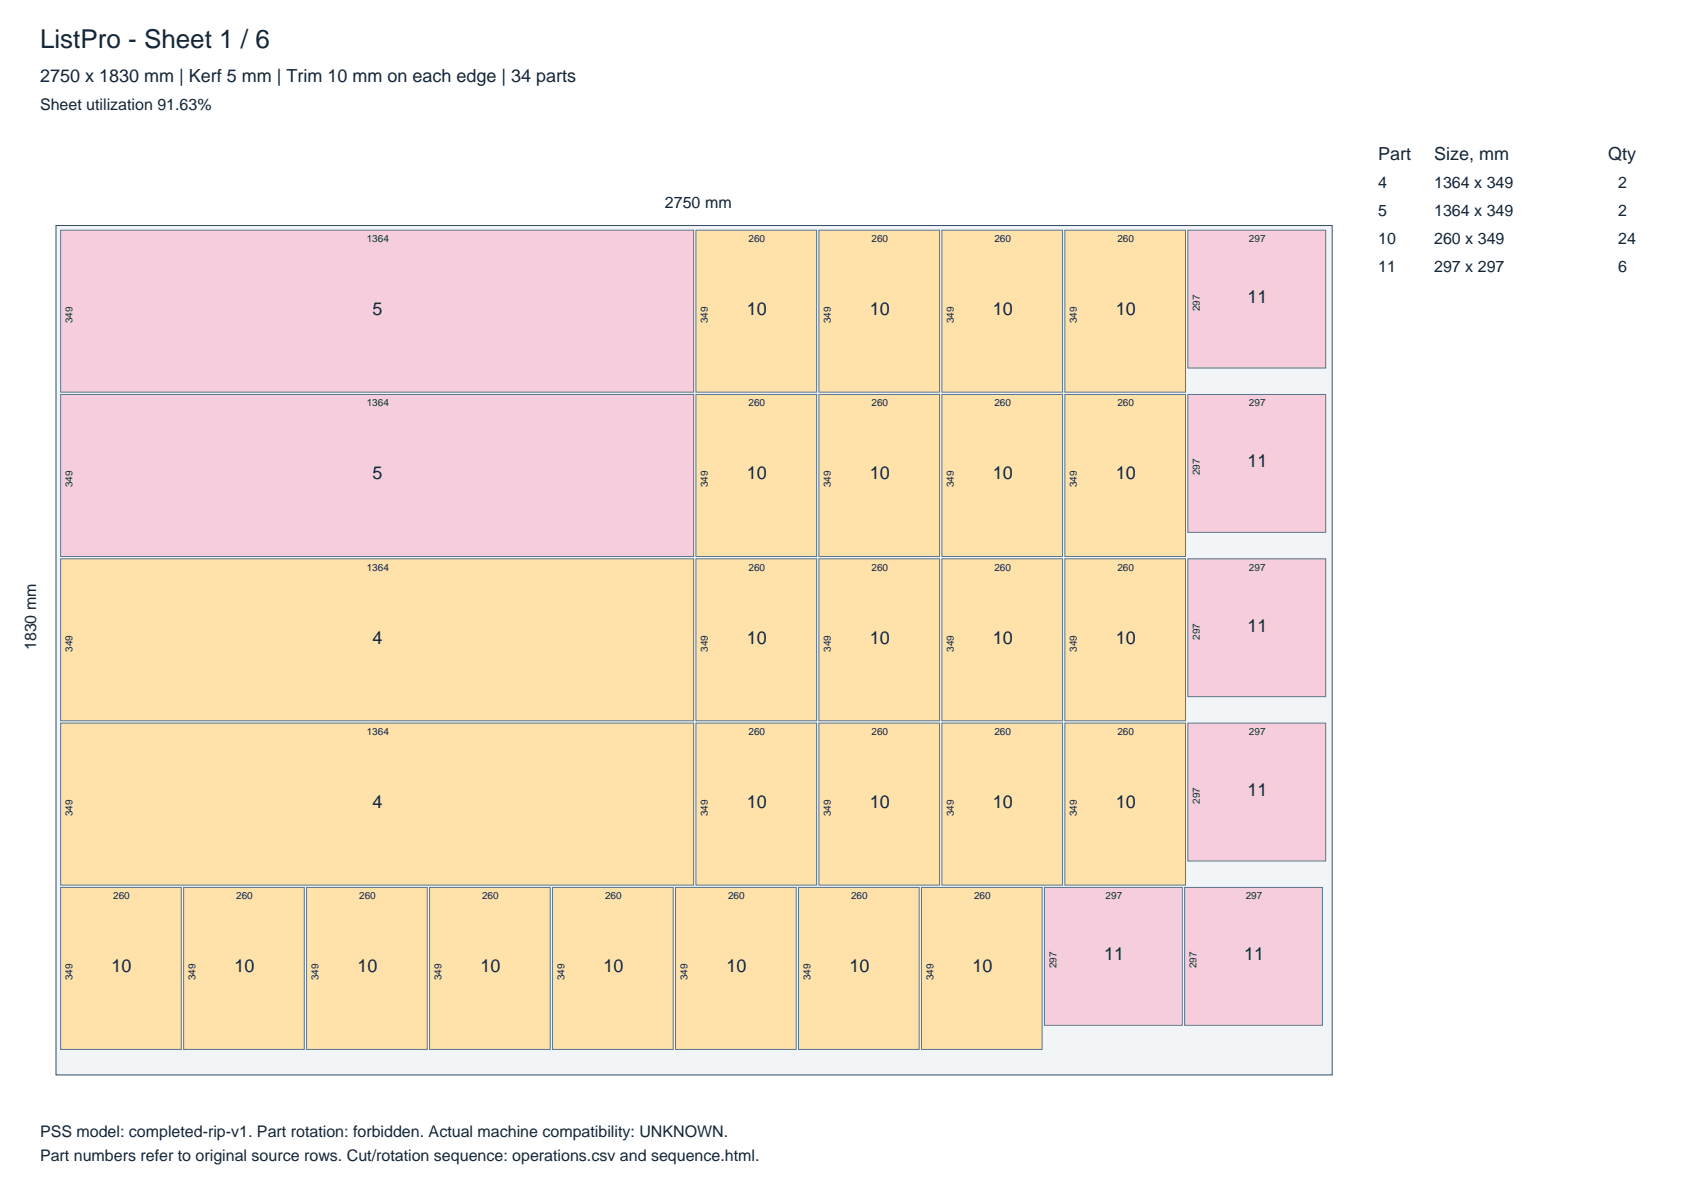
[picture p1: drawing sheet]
<svg xmlns="http://www.w3.org/2000/svg" width="297mm" height="210mm" viewBox="0 0 297 210" stroke-linecap="round" stroke-linejoin="round" font-family="sans-serif">
<defs><g id="words">
<text font-size="4.6" fill="#142638" x="7.1" y="8.5">ListPro - Sheet 1 / 6</text>
<g font-size="3.2" fill="#142638">
<text x="7.1" y="14.5">2750 x 1830 mm | Kerf 5 mm | Trim 10 mm on each edge | 34 parts</text>
<text x="243.1" y="28.2">Part</text>
<text x="252.9" y="28.2">Size, mm</text>
<text x="283.6" y="28.2">Qty</text>
<text x="220" y="53.4">11</text>
<text x="65.7" y="55.6">5</text>
<text x="131.7" y="55.6">10</text>
<text x="153.4" y="55.6">10</text>
<text x="175.1" y="55.6">10</text>
<text x="196.8" y="55.6">10</text>
<text x="220" y="82.4">11</text>
<text x="65.7" y="84.5">5</text>
<text x="131.7" y="84.5">10</text>
<text x="153.4" y="84.5">10</text>
<text x="175.1" y="84.5">10</text>
<text x="196.8" y="84.5">10</text>
<text x="65.7" y="113.5">4</text>
<text x="131.7" y="113.5">10</text>
<text x="153.4" y="113.5">10</text>
<text x="175.1" y="113.5">10</text>
<text x="196.8" y="113.5">10</text>
<text x="220" y="111.4">11</text>
<text x="65.7" y="142.5">4</text>
<text x="131.7" y="142.5">10</text>
<text x="153.4" y="142.5">10</text>
<text x="175.1" y="142.5">10</text>
<text x="196.8" y="142.5">10</text>
<text x="220" y="140.4">11</text>
<text x="19.7" y="171.5">10</text>
<text x="41.4" y="171.5">10</text>
<text x="63.1" y="171.5">10</text>
<text x="84.8" y="171.5">10</text>
<text x="106.4" y="171.5">10</text>
<text x="128.1" y="171.5">10</text>
<text x="149.8" y="171.5">10</text>
<text x="171.5" y="171.5">10</text>
<text x="194.7" y="169.3">11</text>
<text x="219.4" y="169.3">11</text>
</g>
<g font-size="2.8" fill="#142638">
<text x="7.1" y="19.4">Sheet utilization 91.63%</text>
<text x="243.1" y="33.2">4</text>
<text x="252.9" y="33.2">1364 x 349</text>
<text x="285.4" y="33.2">2</text>
<text x="117.3" y="36.6">2750 mm</text>
<text x="243.1" y="38.1">5</text>
<text x="252.9" y="38.1">1364 x 349</text>
<text x="285.4" y="38.1">2</text>
<text x="243.1" y="43">10</text>
<text x="243.1" y="48">11</text>
<text x="252.9" y="43">260 x 349</text>
<text x="252.9" y="48">297 x 297</text>
<text x="285.4" y="43">24</text>
<text x="285.4" y="48">6</text>
<text x="6.3" y="114.7" transform="rotate(-90 6.3 114.7)">1830 mm</text>
<text x="7.1" y="200.5">PSS model: completed-rip-v1. Part rotation: forbidden. Actual machine compatibility: UNKNOWN.</text>
<text x="7.1" y="204.7">Part numbers refer to original source rows. Cut/rotation sequence: operations.csv and sequence.html.</text>
</g>
<g font-size="1.8" fill="#142638">
<text x="64.7" y="42.7">1364</text>
<text x="132" y="42.7">260</text>
<text x="153.7" y="42.7">260</text>
<text x="175.4" y="42.7">260</text>
<text x="197.1" y="42.7">260</text>
<text x="220.3" y="42.7">297</text>
<text x="12.8" y="57" transform="rotate(-90 12.8 57)">349</text>
<text x="124.9" y="57" transform="rotate(-90 124.9 57)">349</text>
<text x="146.5" y="57" transform="rotate(-90 146.5 57)">349</text>
<text x="168.2" y="57" transform="rotate(-90 168.2 57)">349</text>
<text x="189.9" y="57" transform="rotate(-90 189.9 57)">349</text>
<text x="211.6" y="54.9" transform="rotate(-90 211.6 54.9)">297</text>
<text x="64.7" y="71.7">1364</text>
<text x="132" y="71.7">260</text>
<text x="153.7" y="71.7">260</text>
<text x="175.4" y="71.7">260</text>
<text x="197.1" y="71.7">260</text>
<text x="220.3" y="71.7">297</text>
<text x="211.6" y="83.8" transform="rotate(-90 211.6 83.8)">297</text>
<text x="12.8" y="86" transform="rotate(-90 12.8 86)">349</text>
<text x="124.9" y="86" transform="rotate(-90 124.9 86)">349</text>
<text x="146.5" y="86" transform="rotate(-90 146.5 86)">349</text>
<text x="168.2" y="86" transform="rotate(-90 168.2 86)">349</text>
<text x="189.9" y="86" transform="rotate(-90 189.9 86)">349</text>
<text x="64.7" y="100.6">1364</text>
<text x="132" y="100.6">260</text>
<text x="153.7" y="100.6">260</text>
<text x="175.4" y="100.6">260</text>
<text x="197.1" y="100.6">260</text>
<text x="220.3" y="100.6">297</text>
<text x="211.6" y="112.8" transform="rotate(-90 211.6 112.8)">297</text>
<text x="12.8" y="114.9" transform="rotate(-90 12.8 114.9)">349</text>
<text x="124.9" y="114.9" transform="rotate(-90 124.9 114.9)">349</text>
<text x="146.5" y="114.9" transform="rotate(-90 146.5 114.9)">349</text>
<text x="168.2" y="114.9" transform="rotate(-90 168.2 114.9)">349</text>
<text x="189.9" y="114.9" transform="rotate(-90 189.9 114.9)">349</text>
<text x="64.7" y="129.6">1364</text>
<text x="132" y="129.6">260</text>
<text x="153.7" y="129.6">260</text>
<text x="175.4" y="129.6">260</text>
<text x="197.1" y="129.6">260</text>
<text x="220.3" y="129.6">297</text>
<text x="12.8" y="143.9" transform="rotate(-90 12.8 143.9)">349</text>
<text x="124.9" y="143.9" transform="rotate(-90 124.9 143.9)">349</text>
<text x="146.5" y="143.9" transform="rotate(-90 146.5 143.9)">349</text>
<text x="168.2" y="143.9" transform="rotate(-90 168.2 143.9)">349</text>
<text x="189.9" y="143.9" transform="rotate(-90 189.9 143.9)">349</text>
<text x="211.6" y="141.8" transform="rotate(-90 211.6 141.8)">297</text>
<text x="20" y="158.6">260</text>
<text x="41.6" y="158.6">260</text>
<text x="63.3" y="158.6">260</text>
<text x="85" y="158.6">260</text>
<text x="106.7" y="158.6">260</text>
<text x="128.4" y="158.6">260</text>
<text x="150.1" y="158.6">260</text>
<text x="171.8" y="158.6">260</text>
<text x="195" y="158.6">297</text>
<text x="219.7" y="158.6">297</text>
<text x="12.8" y="172.9" transform="rotate(-90 12.8 172.9)">349</text>
<text x="34.5" y="172.9" transform="rotate(-90 34.5 172.9)">349</text>
<text x="56.2" y="172.9" transform="rotate(-90 56.2 172.9)">349</text>
<text x="77.9" y="172.9" transform="rotate(-90 77.9 172.9)">349</text>
<text x="99.6" y="172.9" transform="rotate(-90 99.6 172.9)">349</text>
<text x="121.3" y="172.9" transform="rotate(-90 121.3 172.9)">349</text>
<text x="142.9" y="172.9" transform="rotate(-90 142.9 172.9)">349</text>
<text x="164.6" y="172.9" transform="rotate(-90 164.6 172.9)">349</text>
<text x="186.3" y="170.7" transform="rotate(-90 186.3 170.7)">297</text>
<text x="211" y="170.7" transform="rotate(-90 211 170.7)">297</text>
</g>
</g></defs>
<path d="M9.9 39.8h225v149.7h-225z" fill="#f2f5f7" stroke="#334d66" stroke-width=".18"/>
<path d="M10.7 40.6h111.6v28.5h-111.6z" fill="#f6cddd" stroke="#59758c" stroke-width=".18"/>
<g fill="#ffe2aa" stroke="#59758c" stroke-width=".18">
<path d="M122.7 40.6h21.3v28.5h-21.3z"/>
<path d="M144.4 40.6h21.3v28.5h-21.3z"/>
<path d="M166.1 40.6h21.3v28.5h-21.3z"/>
<path d="M187.8 40.6h21.3v28.5h-21.3z"/>
</g>
<g fill="#f6cddd" stroke="#59758c" stroke-width=".18">
<path d="M209.5 40.6h24.3v24.3h-24.3z"/>
<path d="M10.7 69.6h111.6v28.5h-111.6z"/>
</g>
<g fill="#ffe2aa" stroke="#59758c" stroke-width=".18">
<path d="M122.7 69.6h21.3v28.5h-21.3z"/>
<path d="M144.4 69.6h21.3v28.5h-21.3z"/>
<path d="M166.1 69.6h21.3v28.5h-21.3z"/>
<path d="M187.8 69.6h21.3v28.5h-21.3z"/>
</g>
<path d="M209.5 69.6h24.3v24.3h-24.3z" fill="#f6cddd" stroke="#59758c" stroke-width=".18"/>
<g fill="#ffe2aa" stroke="#59758c" stroke-width=".18">
<path d="M10.7 98.5h111.6v28.6h-111.6z"/>
<path d="M122.7 98.5h21.3v28.6h-21.3z"/>
<path d="M144.4 98.5h21.3v28.6h-21.3z"/>
<path d="M166.1 98.5h21.3v28.6h-21.3z"/>
<path d="M187.8 98.5h21.3v28.6h-21.3z"/>
</g>
<path d="M209.5 98.5h24.3v24.3h-24.3z" fill="#f6cddd" stroke="#59758c" stroke-width=".18"/>
<g fill="#ffe2aa" stroke="#59758c" stroke-width=".18">
<path d="M10.7 127.5h111.6v28.6h-111.6z"/>
<path d="M122.7 127.5h21.3v28.6h-21.3z"/>
<path d="M144.4 127.5h21.3v28.6h-21.3z"/>
<path d="M166.1 127.5h21.3v28.6h-21.3z"/>
<path d="M187.8 127.5h21.3v28.6h-21.3z"/>
</g>
<path d="M209.5 127.5h24.3v24.3h-24.3z" fill="#f6cddd" stroke="#59758c" stroke-width=".18"/>
<g fill="#ffe2aa" stroke="#59758c" stroke-width=".18">
<path d="M10.7 156.5h21.3v28.5h-21.3z"/>
<path d="M32.4 156.5h21.3v28.5h-21.3z"/>
<path d="M54.1 156.5h21.3v28.5h-21.3z"/>
<path d="M75.8 156.5h21.2v28.5h-21.2z"/>
<path d="M97.5 156.5h21.2v28.5h-21.2z"/>
<path d="M119.1 156.5h21.3v28.5h-21.3z"/>
<path d="M140.8 156.5h21.3v28.5h-21.3z"/>
<path d="M162.5 156.5h21.3v28.5h-21.3z"/>
</g>
<g fill="#f6cddd" stroke="#59758c" stroke-width=".18">
<path d="M184.2 156.5h24.3v24.3h-24.3z"/>
<path d="M208.9 156.5h24.3v24.3h-24.3z"/>
</g>
<use href="#words"/>
</svg>
